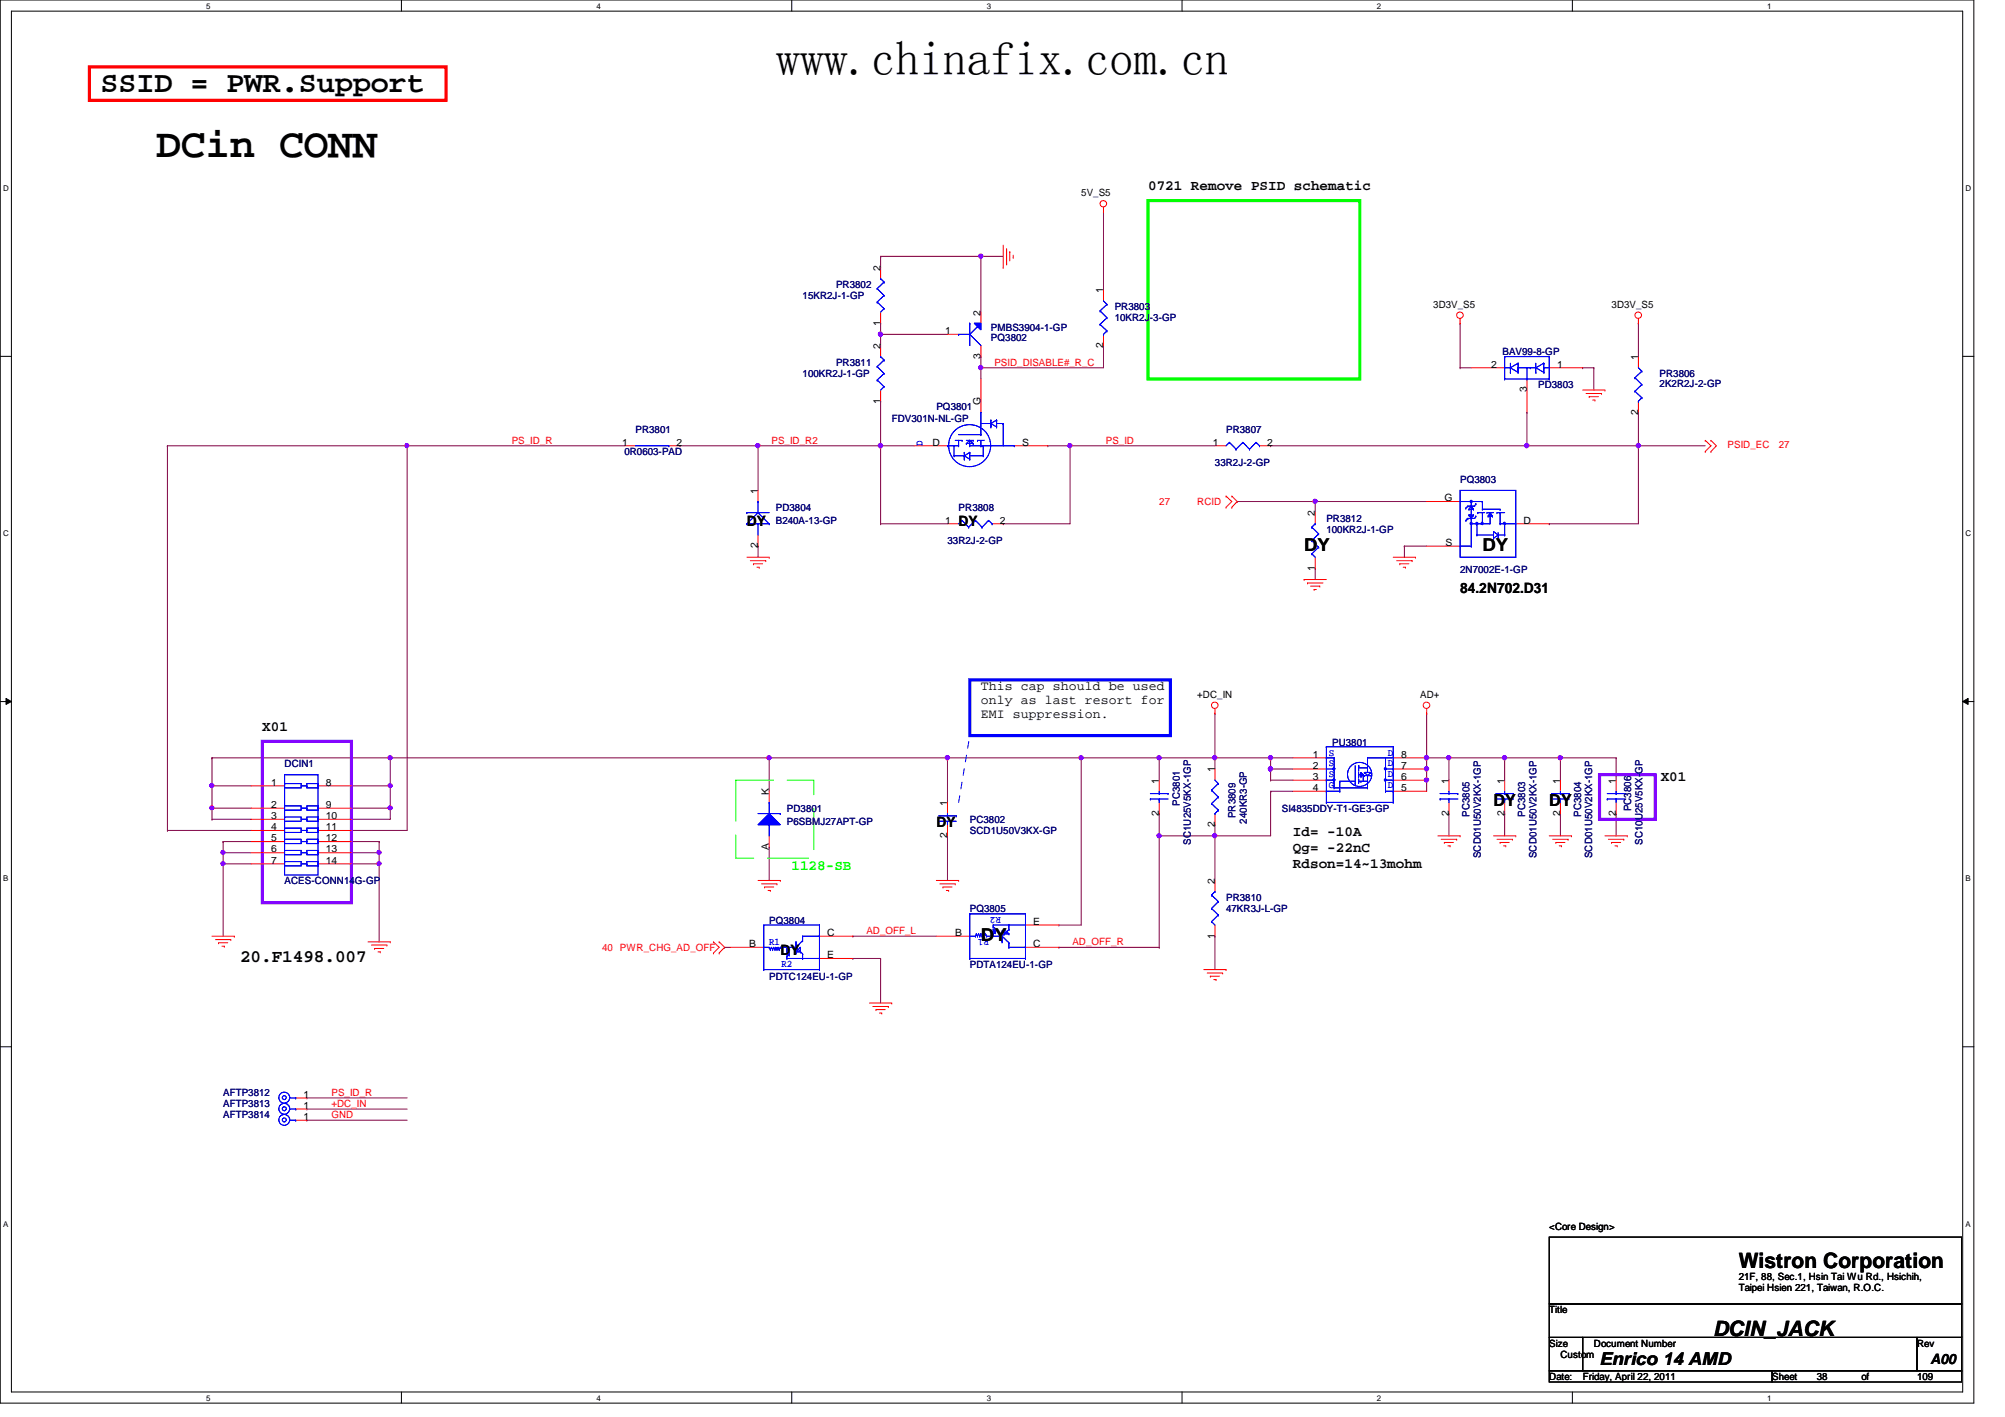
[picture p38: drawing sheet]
<svg xmlns="http://www.w3.org/2000/svg" width="297mm" height="210mm" viewBox="0 0 297 210" stroke-linecap="round" stroke-linejoin="round" font-family="sans-serif">
<defs><g id="words">
<text font-size="7.1" x="115" y="11.1">www.chinafix.com.cn</text>
<text font-size="6.1" x="23.2" y="23.3">DCin CONN</text>
<text font-size="4.4" x="14.9" y="13.6">SSID = PWR.Support</text>
<g font-size="3.1">
<text x="257.6" y="187.8">Wistron Corporation</text>
<text x="253.8" y="197.9">DCIN_JACK</text>
</g>
<g font-size="2.6">
<text x="193.2" y="81.7">DY</text>
<text x="219.6" y="81.7">DY</text>
<text x="35.6" y="142.5">20.F1498.007</text>
<text x="145.3" y="139.4">DY</text>
<text x="237" y="202.2">Enrico 14 AMD</text>
</g>
<g font-size="2.5">
<text x="221.3" y="119.5">DY</text>
<text x="229.5" y="119.5">DY</text>
</g>
<g font-size="2.1">
<text x="170.1" y="28.2">0721 Remove PSID schematic</text>
<text x="110.7" y="77.9">DY</text>
<text x="142" y="77.9">DY</text>
<text x="216.3" y="87.8">84.2N702.D31</text>
<text x="38.9" y="108.2">X01</text>
<text x="246" y="115.7">X01</text>
<text x="138.7" y="122.5">DY</text>
<text x="191.6" y="123.9">Id= -10A</text>
<text x="191.6" y="126.3">Qg= -22nC</text>
<text x="191.6" y="128.7">Rdson=14~13mohm</text>
<text x="115.6" y="141.5">DY</text>
<text x="286" y="202.1">A00</text>
</g>
<g font-size="2.1" fill="#00f">
<text x="217.8" y="73.6" transform="rotate(90 217.8 73.6)">.</text>
<text x="217.8" y="76.9" transform="rotate(90 217.8 76.9)">.</text>
<text x="218.6" y="76.9" transform="rotate(90 218.6 76.9)">.</text>
<text x="219.5" y="76.9" transform="rotate(90 219.5 76.9)">.</text>
<text x="222.8" y="76.9" transform="rotate(90 222.8 76.9)">.</text>
</g>
<text font-size="2.1" fill="#0f0" x="117.3" y="128.9">1128-SB</text>
<g font-size="1.9">
<text x="145.3" y="102.2">This cap should be used</text>
<text x="145.3" y="104.3">only as last resort for</text>
<text x="145.3" y="106.4">EMI suppression.</text>
</g>
<g font-size="1.5">
<text x="160.2" y="29.1">5V_S5</text>
<text x="130.4" y="40.1" transform="rotate(-90 130.4 40.1)">2</text>
<text x="145.3" y="46.7" transform="rotate(-90 145.3 46.7)">2</text>
<text x="163.4" y="43.4" transform="rotate(-90 163.4 43.4)">1</text>
<text x="212.3" y="45.6">3D3V_S5</text>
<text x="238.8" y="45.6">3D3V_S5</text>
<text x="130.4" y="51.7" transform="rotate(-90 130.4 51.7)">2</text>
<text x="130.4" y="48.2" transform="rotate(-90 130.4 48.2)">1</text>
<text x="140" y="49.5">1</text>
<text x="145.3" y="53.2" transform="rotate(-90 145.3 53.2)">3</text>
<text x="163.4" y="51.5" transform="rotate(-90 163.4 51.5)">2</text>
<text x="242.7" y="53.3" transform="rotate(-90 242.7 53.3)">1</text>
<text x="130.4" y="59.8" transform="rotate(-90 130.4 59.8)">1</text>
<text x="145.3" y="59.9" transform="rotate(-90 145.3 59.9)">G</text>
<text x="220.9" y="54.4">2</text>
<text x="226.2" y="58.1" transform="rotate(-90 226.2 58.1)">3</text>
<text x="230.7" y="54.4">1</text>
<text x="92.2" y="66">1</text>
<text x="100.2" y="66">2</text>
<text x="138.1" y="66">D</text>
<text x="151.4" y="66">S</text>
<text x="179.7" y="66">1</text>
<text x="187.7" y="66">2</text>
<text x="242.7" y="61.4" transform="rotate(-90 242.7 61.4)">2</text>
<text x="112.3" y="73.2" transform="rotate(-90 112.3 73.2)">1</text>
<text x="140" y="77.6">1</text>
<text x="148.1" y="77.6">2</text>
<text x="194.8" y="76.5" transform="rotate(-90 194.8 76.5)">2</text>
<text x="214" y="74.3">G</text>
<text x="225.7" y="77.6">D</text>
<text x="112.3" y="81.2" transform="rotate(-90 112.3 81.2)">2</text>
<text x="214.2" y="80.9">S</text>
<text x="194.8" y="84.5" transform="rotate(-90 194.8 84.5)">1</text>
<text x="177.4" y="103.4">+DC_IN</text>
<text x="210.4" y="103.4">AD+</text>
<text x="194.5" y="112.2">1</text>
<text x="194.5" y="113.9">2</text>
<text x="207.6" y="113.9">7</text>
<text x="207.6" y="112.2">8</text>
<text x="40.2" y="116.4">1</text>
<text x="40.2" y="119.7">2</text>
<text x="48.3" y="116.4">8</text>
<text x="48.3" y="119.7">9</text>
<text x="113.9" y="117.7" transform="rotate(-90 113.9 117.7)">K</text>
<text x="140.3" y="119.4" transform="rotate(-90 140.3 119.4)">1</text>
<text x="171.7" y="116.1" transform="rotate(-90 171.7 116.1)">1</text>
<text x="180" y="114.4" transform="rotate(-90 180 114.4)">1</text>
<text x="194.5" y="115.5">3</text>
<text x="194.5" y="117.2">4</text>
<text x="207.6" y="117.2">5</text>
<text x="207.6" y="115.5">6</text>
<text x="214.6" y="116.1" transform="rotate(-90 214.6 116.1)">1</text>
<text x="222.9" y="116.1" transform="rotate(-90 222.9 116.1)">1</text>
<text x="231.1" y="116.1" transform="rotate(-90 231.1 116.1)">1</text>
<text x="239.4" y="116.1" transform="rotate(-90 239.4 116.1)">1</text>
<text x="40.2" y="121.3">3</text>
<text x="40.2" y="123">4</text>
<text x="40.2" y="124.6">5</text>
<text x="48.3" y="121.3">10</text>
<text x="48.3" y="123">11</text>
<text x="48.3" y="124.6">12</text>
<text x="113.9" y="126" transform="rotate(-90 113.9 126)">A</text>
<text x="140.3" y="124.2" transform="rotate(-90 140.3 124.2)">2</text>
<text x="171.7" y="120.9" transform="rotate(-90 171.7 120.9)">2</text>
<text x="180" y="122.5" transform="rotate(-90 180 122.5)">2</text>
<text x="214.6" y="120.9" transform="rotate(-90 214.6 120.9)">2</text>
<text x="222.9" y="120.9" transform="rotate(-90 222.9 120.9)">2</text>
<text x="231.1" y="120.9" transform="rotate(-90 231.1 120.9)">2</text>
<text x="239.4" y="120.9" transform="rotate(-90 239.4 120.9)">2</text>
<text x="40.2" y="126.3">6</text>
<text x="40.2" y="127.9">7</text>
<text x="48.3" y="126.3">13</text>
<text x="48.3" y="127.9">14</text>
<text x="180" y="130.9" transform="rotate(-90 180 130.9)">2</text>
<text x="153.1" y="137">E</text>
<text x="111" y="140.3">B</text>
<text x="122.6" y="141.9">E</text>
<text x="122.6" y="138.6">C</text>
<text x="141.5" y="138.6">B</text>
<text x="153.1" y="140.3">C</text>
<text x="180" y="139" transform="rotate(-90 180 139)">1</text>
<text x="45" y="162.6">1</text>
<text x="45" y="165.9">1</text>
<text x="45" y="164.3">1</text>
<text x="229.5" y="182.2">&lt;Core Design&gt;</text>
<text x="257.6" y="189.6">21F, 88, Sec.1, Hsin Tai Wu Rd., Hsichih,</text>
<text x="257.6" y="191.3">Taipei Hsien 221, Taiwan, R.O.C.</text>
<text x="229.5" y="194.5">Title</text>
<text x="229.5" y="199.5">Size</text>
<text x="231.2" y="201.1">Custom</text>
<text x="236.1" y="199.5">Document Number</text>
<text x="284" y="199.5">Rev</text>
<text x="229.5" y="204.4">Date:</text>
<text x="234.5" y="204.4">Friday, April 22, 2011</text>
<text x="262.5" y="204.4">Sheet</text>
<text x="269.2" y="204.4">38</text>
<text x="275.8" y="204.4">of</text>
<text x="284" y="204.4">109</text>
</g>
<g font-size="1.5" fill="#000080">
<text x="118.9" y="44.3">15KR2J-1-GP</text>
<text x="123.9" y="42.6">PR3802</text>
<text x="165.1" y="45.9">PR3803</text>
<text x="165.1" y="47.6">10KR2J-3-GP</text>
<text x="146.8" y="50.5">PQ3802</text>
<text x="146.8" y="49.1">PMBS3904-1-GP</text>
<text x="222.6" y="52.5">BAV99-8-GP</text>
<text x="118.9" y="55.8">100KR2J-1-GP</text>
<text x="123.9" y="54.2">PR3811</text>
<text x="227.9" y="57.5">PD3803</text>
<text x="245.9" y="55.8">PR3806</text>
<text x="245.9" y="57.3">2K2R2J-2-GP</text>
<text x="94.1" y="64.1">PR3801</text>
<text x="132.1" y="62.4">FDV301N-NL-GP</text>
<text x="138.7" y="60.8">PQ3801</text>
<text x="181.6" y="64.1">PR3807</text>
<text x="92.5" y="67.4">0R0603-PAD</text>
<text x="180" y="69">33R2J-2-GP</text>
<text x="216.3" y="71.5">PQ3803</text>
<text x="114.9" y="75.6">PD3804</text>
<text x="114.9" y="77.6">B240A-13-GP</text>
<text x="142" y="75.6">PR3808</text>
<text x="196.5" y="77.3">PR3812</text>
<text x="140.4" y="80.6">33R2J-2-GP</text>
<text x="196.5" y="79">100KR2J-1-GP</text>
<text x="216.3" y="84.9">2N7002E-1-GP</text>
<text x="42.2" y="113.6">DCIN1</text>
<text x="197.4" y="110.5">PU3801</text>
<text x="174.8" y="119.4" transform="rotate(-90 174.8 119.4)">PC3801</text>
<text x="116.6" y="120.2">PD3801</text>
<text x="116.6" y="122.2">P6SBMJ27APT-GP</text>
<text x="143.7" y="121.9">PC3802</text>
<text x="143.7" y="123.5">SCD1U50V3KX-GP</text>
<text x="176.4" y="125.1" transform="rotate(-90 176.4 125.1)">SC1U25V5KX-1GP</text>
<text x="183" y="121.2" transform="rotate(-90 183 121.2)">PR3809</text>
<text x="184.7" y="122" transform="rotate(-90 184.7 122)">240KR3-GP</text>
<text x="189.9" y="120.2">SI4835DDY-T1-GE3-GP</text>
<text x="217.7" y="121" transform="rotate(-90 217.7 121)">PC3805</text>
<text x="226" y="121" transform="rotate(-90 226 121)">PC3803</text>
<text x="234.2" y="121" transform="rotate(-90 234.2 121)">PC3804</text>
<text x="241.7" y="120.2" transform="rotate(-90 241.7 120.2)">PC3806</text>
<text x="243.3" y="125.1" transform="rotate(-90 243.3 125.1)">SC10U25V5KX-GP</text>
<text x="42.2" y="131">ACES-CONN14G-GP</text>
<text x="219.4" y="127.1" transform="rotate(-90 219.4 127.1)">SCD01U50V2KX-1GP</text>
<text x="227.6" y="127.1" transform="rotate(-90 227.6 127.1)">SCD01U50V2KX-1GP</text>
<text x="235.9" y="127.1" transform="rotate(-90 235.9 127.1)">SCD01U50V2KX-1GP</text>
<text x="114" y="136.9">PQ3804</text>
<text x="143.7" y="135.1">PQ3805</text>
<text x="181.6" y="133.4">PR3810</text>
<text x="181.6" y="135.1">47KR3J-L-GP</text>
<text x="143.7" y="143.3">PDTA124EU-1-GP</text>
<text x="114" y="145.2">PDTC124EU-1-GP</text>
<text x="33.1" y="162.3">AFTP3812</text>
<text x="33.1" y="165.7">AFTP3814</text>
<text x="33.1" y="164">AFTP3813</text>
</g>
<g font-size="1.5" fill="#f00">
<text x="147.3" y="54.1">PSID_DISABLE#_R_C</text>
<text x="75.8" y="65.7">PS_ID_R</text>
<text x="114.3" y="65.7">PS_ID_R2</text>
<text x="163.8" y="65.7">PS_ID</text>
<text x="255.9" y="66.4">PSID_EC</text>
<text x="263.5" y="66.4">27</text>
<text x="171.7" y="74.8">27</text>
<text x="177.4" y="74.8">RCID</text>
<text x="89.2" y="140.9">40 PWR_CHG_AD_OFF</text>
<text x="128.4" y="138.3">AD_OFF_L</text>
<text x="158.9" y="140">AD_OFF_R</text>
<text x="49.1" y="162.3">PS_ID_R</text>
<text x="49.1" y="164">+DC_IN</text>
<text x="49.1" y="165.6">GND</text>
</g>
<g font-size="1.5" fill="#00f">
<text x="136.7" y="66" transform="rotate(-90 136.7 66)">D</text>
<text x="196.8" y="112">S</text>
<text x="196.8" y="113.5">S</text>
<text x="205.6" y="113.5">D</text>
<text x="205.6" y="112">D</text>
<text x="196.8" y="115.1">S</text>
<text x="196.8" y="116.8">G</text>
<text x="205.6" y="116.8">D</text>
<text x="205.6" y="115.1">D</text>
<text x="148.3" y="135.8" transform="rotate(180 148.3 135.8)">R2</text>
<text x="114" y="139.9">R1</text>
<text x="115.8" y="143.2">R2</text>
<text x="146.5" y="139.1" transform="rotate(180 146.5 139.1)">R1</text>
</g>
<g font-size="1.2">
<text x="30.6" y="1.3">5</text>
<text x="88.3" y="1.3">4</text>
<text x="146.2" y="1.3">3</text>
<text x="204" y="1.3">2</text>
<text x="261.8" y="1.3">1</text>
<text x=".5" y="28.3">D</text>
<text x="291.2" y="28.3">D</text>
<text x=".5" y="79.4">C</text>
<text x="291.2" y="79.4">C</text>
<text x=".5" y="130.6">B</text>
<text x="291.2" y="130.6">B</text>
<text x=".5" y="181.7">A</text>
<text x="291.2" y="181.7">A</text>
<text x="30.6" y="207.5">5</text>
<text x="88.3" y="207.5">4</text>
<text x="146.2" y="207.5">3</text>
<text x="204" y="207.5">2</text>
<text x="261.8" y="207.5">1</text>
</g>
</g></defs>
<path d="M0 0h292.4v207.8h-292.4zM1.7 1.7h289.1v204.5h-289.1z" fill="none" stroke="#000" stroke-width=".15"/>
<g fill="#fff">
<path d="M30.6 .2h.6v1.3h-.6z"/>
<path d="M30.6 206.4h.6v1.3h-.6z"/>
</g>
<path d="M59.5 0v1.7M59.5 206.2v1.6" fill="none" stroke="#000" stroke-width=".15"/>
<g fill="#fff">
<path d="M88.3 .2h.6v1.3h-.6z"/>
<path d="M88.3 206.4h.6v1.3h-.6z"/>
</g>
<path d="M117.3 0v1.7M117.3 206.2v1.6" fill="none" stroke="#000" stroke-width=".15"/>
<g fill="#fff">
<path d="M146.2 .2h.6v1.3h-.6z"/>
<path d="M146.2 206.4h.6v1.3h-.6z"/>
</g>
<path d="M175.1 0v1.7M175.1 206.2v1.6" fill="none" stroke="#000" stroke-width=".15"/>
<g fill="#fff">
<path d="M204 .2h.6v1.3h-.6z"/>
<path d="M204 206.4h.6v1.3h-.6z"/>
</g>
<path d="M232.9 0v1.7M232.9 206.2v1.6" fill="none" stroke="#000" stroke-width=".15"/>
<g fill="#fff">
<path d="M261.8 .2h.6v1.3h-.6z"/>
<path d="M261.8 206.4h.6v1.3h-.6z"/>
<path d="M.5 27.2h.8v1.3h-.8z"/>
<path d="M291.2 27.2h.8v1.3h-.8z"/>
<path d="M.5 78.4h.8v1.3h-.8z"/>
<path d="M291.2 78.4h.8v1.3h-.8z"/>
</g>
<path d="M0 52.8h1.7M290.8 52.8h1.6" fill="none" stroke="#000" stroke-width=".15"/>
<g fill="#fff">
<path d="M.5 129.5h.7v1.3h-.7z"/>
<path d="M291.2 129.5h.7v1.3h-.7z"/>
</g>
<path d="M0 103.9h1.7M.9 103.5l.8 .4-.8 .4zM290.8 103.9l.8-.4v.8zM290.8 103.9h1.6" fill="none" stroke="#000" stroke-width=".15"/>
<path d="M.9 103.5l.8 .4-.8 .4zM290.8 103.9l.8-.4v.8z" fill="#000"/>
<g fill="#fff">
<path d="M.5 180.6h.7v1.3h-.7z"/>
<path d="M291.2 180.6h.7v1.3h-.7z"/>
</g>
<path d="M0 155.1h1.7M290.8 155.1h1.6" fill="none" stroke="#000" stroke-width=".15"/>
<path d="M60.3 66h.1M60.3 66h32.2M194.8 74.3h.1M194.8 74.3h16.6M208.1 80.9h.1M208.1 80.9v1.6M239.4 112.3h.1M239.4 112.3v3.3M239.4 120.5h.1M239.4 120.5v3.3" fill="none" stroke="#800040" stroke-width=".15"/>
<circle cx="194.8" cy="74.3" r=".32" fill="#f0f"/>
<circle cx="194.8" cy="74.3" r=".32" fill="none" stroke="#f0f" stroke-width=".15"/>
<g fill="none" stroke="#800040" stroke-width=".15">
<path d="M163.5 31.4h.1M163.5 31.4v11.5M145.3 52.8h.1M145.3 54.5h.1M145.3 54.5h18.2M145.3 52.8v1.7M216.3 47.9h.1M216.3 54.5h.1M216.3 54.5h1.7M216.3 47.9v6.6M234.5 54.5h.1M234.5 54.5h1.6"/>
<path d="M236.1 54.5h.1M236.1 54.5v3.3M183.3 74.3h.1M183.3 74.3h11.5M194.8 74.3h.1M194.8 74.3v1.6M229.5 77.6h.1M242.7 66h.1M242.7 66v11.6h-13.2M194.8 84.2h.1M194.8 84.2v1.6"/>
</g>
<circle cx="145.3" cy="54.5" r=".32" fill="#f0f"/>
<circle cx="145.3" cy="54.5" r=".32" fill="none" stroke="#f0f" stroke-width=".15"/>
<path d="M130.5 49.5h.1M130.5 49.5v1.7M145.3 54.5h.1M145.3 54.5v1.6M242.7 47.9h.1M242.7 47.9v4.9M130.5 77.6h.1M130.5 66h.1M130.5 66v11.6M130.5 77.6h9.9M242.7 61.1h.1M242.7 61.1v4.9" fill="none" stroke="#800040" stroke-width=".15"/>
<circle cx="130.4" cy="66" r=".32" fill="#f0f"/>
<circle cx="130.4" cy="66" r=".32" fill="none" stroke="#f0f" stroke-width=".15"/>
<g fill="none" stroke="#800040" stroke-width=".15">
<path d="M130.5 38h.1M130.5 38h14.8M145.3 38h.1M145.3 38v8.2M130.5 59.4h.1M130.5 59.4v6.6M130.5 66h.1M130.5 66h4.9M148.6 77.6h.1M148.6 77.6h9.9M155.2 66h.1M155.2 66h24.8"/>
<path d="M158.5 66h.1M188.2 66h.1M188.2 66h38"/>
</g>
<circle cx="145.3" cy="37.9" r=".32" fill="#f0f"/>
<circle cx="145.3" cy="37.9" r=".32" fill="none" stroke="#f0f" stroke-width=".15"/>
<path d="M130.5 38h.1M130.5 38v1.6M226.2 61.1h.1M226.2 61.1v4.9M242.7 66h.1M242.7 66h9.9" fill="none" stroke="#800040" stroke-width=".15"/>
<circle cx="242.7" cy="66" r=".32" fill="#f0f"/>
<circle cx="242.7" cy="66" r=".32" fill="none" stroke="#f0f" stroke-width=".15"/>
<path d="M226.2 66h.1M226.2 66h16.5" fill="none" stroke="#800040" stroke-width=".15"/>
<circle cx="226.2" cy="66" r=".32" fill="#f0f"/>
<circle cx="226.2" cy="66" r=".32" fill="none" stroke="#f0f" stroke-width=".15"/>
<path d="M158.5 66h.1M158.5 66v11.6" fill="none" stroke="#800040" stroke-width=".15"/>
<circle cx="158.5" cy="66" r=".32" fill="#f0f"/>
<circle cx="158.5" cy="66" r=".32" fill="none" stroke="#f0f" stroke-width=".15"/>
<path d="M130.5 49.5h.1M130.5 49.5h9.9M163.5 51.2h.1M163.5 51.2v3.3" fill="none" stroke="#800040" stroke-width=".15"/>
<circle cx="130.4" cy="49.5" r=".32" fill="#f0f"/>
<circle cx="130.4" cy="49.5" r=".32" fill="none" stroke="#f0f" stroke-width=".15"/>
<path d="M130.5 47.9h.1M130.5 47.9v1.6M112.3 66h.1M112.3 66h18.2" fill="none" stroke="#800040" stroke-width=".15"/>
<circle cx="130.4" cy="66" r=".32" fill="#f0f"/>
<circle cx="130.4" cy="66" r=".32" fill="none" stroke="#f0f" stroke-width=".15"/>
<circle cx="112.3" cy="66" r=".32" fill="#f0f"/>
<circle cx="112.3" cy="66" r=".32" fill="none" stroke="#f0f" stroke-width=".15"/>
<path d="M208.1 80.9h.1M208.1 80.9h3.3M114 112.3h.1M114 112.3h26.4" fill="none" stroke="#800040" stroke-width=".15"/>
<circle cx="113.9" cy="112.2" r=".32" fill="#f0f"/>
<circle cx="113.9" cy="112.2" r=".32" fill="none" stroke="#f0f" stroke-width=".15"/>
<path d="M222.9 112.3h.1M222.9 112.3h8.3M171.7 123.8h.1M171.7 123.8h8.3M180 123.8h.1M180 122.2h.1M180 122.2v8.2" fill="none" stroke="#800040" stroke-width=".15"/>
<circle cx="222.9" cy="112.2" r=".32" fill="#f0f"/>
<circle cx="222.9" cy="112.2" r=".32" fill="none" stroke="#f0f" stroke-width=".15"/>
<path d="M211.4 115.6h.1M211.4 115.6v1.6M222.9 112.3h.1M222.9 112.3v3.3M231.2 112.3h.1M231.2 112.3v3.3M222.9 120.5h.1M222.9 120.5v3.3M231.2 120.5h.1M231.2 120.5v3.3" fill="none" stroke="#800040" stroke-width=".15"/>
<circle cx="211.3" cy="115.5" r=".32" fill="#f0f"/>
<circle cx="211.3" cy="115.5" r=".32" fill="none" stroke="#f0f" stroke-width=".15"/>
<path d="M211.4 113.9h.1M211.4 113.9v1.7" fill="none" stroke="#800040" stroke-width=".15"/>
<circle cx="211.3" cy="113.9" r=".32" fill="#f0f"/>
<circle cx="211.3" cy="113.9" r=".32" fill="none" stroke="#f0f" stroke-width=".15"/>
<path d="M188.2 115.6h.1M188.2 115.6h3.3M171.7 120.5h.1M171.7 120.5v3.3M180 123.8h.1M180 123.8h8.2" fill="none" stroke="#800040" stroke-width=".15"/>
<circle cx="180" cy="123.8" r=".32" fill="#f0f"/>
<circle cx="180" cy="123.8" r=".32" fill="none" stroke="#f0f" stroke-width=".15"/>
<path d="M140.4 112.3h.1M140.4 112.3v6.6M160.2 112.3h.1M160.2 112.3h11.5" fill="none" stroke="#800040" stroke-width=".15"/>
<circle cx="160.2" cy="112.2" r=".32" fill="#f0f"/>
<circle cx="160.2" cy="112.2" r=".32" fill="none" stroke="#f0f" stroke-width=".15"/>
<path d="M211.4 112.3h.1M211.4 112.3h3.3" fill="none" stroke="#800040" stroke-width=".15"/>
<circle cx="211.3" cy="112.2" r=".32" fill="#f0f"/>
<circle cx="211.3" cy="112.2" r=".32" fill="none" stroke="#f0f" stroke-width=".15"/>
<path d="M180 105.7h.1M180 105.7v6.6M188.2 113.9h.1M188.2 113.9h3.3M188.2 113.9v1.7" fill="none" stroke="#800040" stroke-width=".15"/>
<circle cx="188.2" cy="113.9" r=".32" fill="#f0f"/>
<circle cx="188.2" cy="113.9" r=".32" fill="none" stroke="#f0f" stroke-width=".15"/>
<g fill="none" stroke="#800040" stroke-width=".15">
<path d="M171.7 112.3h.1M171.7 112.3v3.3M180 112.3h.1M180 112.3h8.2M188.2 117.2h.1M188.2 117.2h3.3M188.2 117.2v6.6M211.4 105.7h.1M211.4 105.7v6.6M214.7 112.3h.1M214.7 112.3h8.2M214.7 112.3v3.3"/>
<path d="M140.4 123.8h.1M140.4 123.8v6.6M214.7 120.5h.1M214.7 120.5v3.3"/>
</g>
<circle cx="214.6" cy="112.2" r=".32" fill="#f0f"/>
<circle cx="214.6" cy="112.2" r=".32" fill="none" stroke="#f0f" stroke-width=".15"/>
<path d="M171.7 112.3h.1M171.7 112.3h8.3" fill="none" stroke="#800040" stroke-width=".15"/>
<circle cx="180" cy="112.2" r=".32" fill="#f0f"/>
<circle cx="180" cy="112.2" r=".32" fill="none" stroke="#f0f" stroke-width=".15"/>
<circle cx="171.7" cy="112.2" r=".32" fill="#f0f"/>
<circle cx="171.7" cy="112.2" r=".32" fill="none" stroke="#f0f" stroke-width=".15"/>
<path d="M180 112.3h.1M180 112.3v1.6M211.4 112.3h.1M211.4 112.3v1.6" fill="none" stroke="#800040" stroke-width=".15"/>
<circle cx="211.3" cy="112.2" r=".32" fill="#f0f"/>
<circle cx="211.3" cy="112.2" r=".32" fill="none" stroke="#f0f" stroke-width=".15"/>
<path d="M231.2 112.3h.1M231.2 112.3h8.2" fill="none" stroke="#800040" stroke-width=".15"/>
<circle cx="231.1" cy="112.2" r=".32" fill="#f0f"/>
<circle cx="231.1" cy="112.2" r=".32" fill="none" stroke="#f0f" stroke-width=".15"/>
<path d="M188.2 112.3h.1M188.2 112.3v1.6" fill="none" stroke="#800040" stroke-width=".15"/>
<circle cx="188.2" cy="113.9" r=".32" fill="#f0f"/>
<circle cx="188.2" cy="113.9" r=".32" fill="none" stroke="#f0f" stroke-width=".15"/>
<circle cx="188.2" cy="112.2" r=".32" fill="#f0f"/>
<circle cx="188.2" cy="112.2" r=".32" fill="none" stroke="#f0f" stroke-width=".15"/>
<g fill="none" stroke="#800040" stroke-width=".15">
<path d="M145.3 38h.1M145.3 38h3.3M100.7 66h.1M100.7 66h11.6M112.3 66h.1M112.3 66v6.6M112.3 80.9h.1M112.3 80.9v1.6M114 112.3h.1M114 112.3v4.9M160.2 112.3h.1M160.2 112.3v24.7h-3.3"/>
<path d="M188.2 112.3h.1M188.2 112.3h3.3M114 125.5h.1M114 125.5v4.9M126.4 138.7h.1M126.4 138.7h12.3M156.9 137h.1M171.7 123.8v16.5M180 138.7h.1M180 138.7v4.9M107.3 140.3h.1M107.3 140.3h.9"/>
<path d="M126.4 142h.1M126.4 142h4.1M130.5 142h.1M130.5 142v6.6M156.9 140.3h.1M156.9 140.3h14.8M171.7 140.3h.1"/>
</g>
<circle cx="171.7" cy="123.8" r=".32" fill="#f0f"/>
<circle cx="171.7" cy="123.8" r=".32" fill="none" stroke="#f0f" stroke-width=".15"/>
<path d="M140.4 112.3h.1M140.4 112.3h19.8" fill="none" stroke="#800040" stroke-width=".15"/>
<circle cx="140.3" cy="112.2" r=".32" fill="#f0f"/>
<circle cx="140.3" cy="112.2" r=".32" fill="none" stroke="#f0f" stroke-width=".15"/>
<path d="M52.1 119.7h.1M52.1 119.7h5.7M45.5 162.6h.1M45.5 164.3h.1M45.5 165.9h.1M45.5 162.6h14.8M45.5 164.3h14.8M45.5 165.9h14.8" fill="none" stroke="#800040" stroke-width=".15"/>
<circle cx="57.8" cy="119.7" r=".31" fill="#f0f"/>
<circle cx="57.8" cy="119.7" r=".31" fill="none" stroke="#f0f" stroke-width=".15"/>
<path d="M52.1 116.4h.1M52.1 116.4h5.7" fill="none" stroke="#800040" stroke-width=".15"/>
<circle cx="57.8" cy="116.4" r=".31" fill="#f0f"/>
<circle cx="57.8" cy="116.4" r=".31" fill="none" stroke="#f0f" stroke-width=".15"/>
<path d="M24.8 66h.1M24.8 66v57M57.8 112.3h.1M57.8 112.3h56.2" fill="none" stroke="#800040" stroke-width=".15"/>
<circle cx="57.8" cy="112.2" r=".32" fill="#f0f"/>
<circle cx="57.8" cy="112.2" r=".32" fill="none" stroke="#f0f" stroke-width=".15"/>
<path d="M60.3 66h.1M60.3 66v57M33.1 128h.1M33.1 126.3h.1M33.1 124.7h.1M33.1 128h4.1M33.1 126.3h4.1M33.1 124.7h4.1" fill="none" stroke="#800040" stroke-width=".15"/>
<circle cx="60.3" cy="66" r=".31" fill="#f0f"/>
<circle cx="60.3" cy="66" r=".31" fill="none" stroke="#f0f" stroke-width=".15"/>
<path d="M24.8 66h.1M24.8 66h35.5M33.1 128h.1M33.1 128v10.7M52.1 126.3h.1M52.1 126.3h4.1" fill="none" stroke="#800040" stroke-width=".15"/>
<circle cx="33" cy="127.9" r=".31" fill="#f0f"/>
<circle cx="33" cy="127.9" r=".31" fill="none" stroke="#f0f" stroke-width=".15"/>
<path d="M56.2 128h.1M56.2 128v11.5" fill="none" stroke="#800040" stroke-width=".15"/>
<circle cx="56.2" cy="127.9" r=".31" fill="#f0f"/>
<circle cx="56.2" cy="127.9" r=".31" fill="none" stroke="#f0f" stroke-width=".15"/>
<path d="M31.4 116.4h.1M31.4 119.7h.1M31.4 112.3h.1M31.4 116.4h5.8M31.4 119.7h5.8M31.4 112.3v4.1M31.4 119.7v1.7M31.4 121.4h.1M31.4 121.4h5.8M52.1 121.4h.1M52.1 121.4h5.7" fill="none" stroke="#800040" stroke-width=".15"/>
<circle cx="31.4" cy="119.7" r=".31" fill="#f0f"/>
<circle cx="31.4" cy="119.7" r=".31" fill="none" stroke="#f0f" stroke-width=".15"/>
<path d="M31.4 116.4h.1M31.4 116.4v3.3" fill="none" stroke="#800040" stroke-width=".15"/>
<circle cx="31.4" cy="116.4" r=".31" fill="#f0f"/>
<circle cx="31.4" cy="116.4" r=".31" fill="none" stroke="#f0f" stroke-width=".15"/>
<path d="M31.4 112.3h.1M31.4 112.3h26.4M57.8 119.7h.1M57.8 112.3h.1M57.8 116.4h.1M57.8 112.3v9.1M33.1 124.7h.1M33.1 126.3h.1M33.1 124.7v3.3" fill="none" stroke="#800040" stroke-width=".15"/>
<circle cx="33" cy="126.3" r=".31" fill="#f0f"/>
<circle cx="33" cy="126.3" r=".31" fill="none" stroke="#f0f" stroke-width=".15"/>
<path d="M52.1 124.7h.1M52.1 128h.1M52.1 124.7h4.1M56.2 124.7h.1M56.2 126.3h.1M56.2 124.7v3.3h-4.1" fill="none" stroke="#800040" stroke-width=".15"/>
<circle cx="56.2" cy="126.3" r=".31" fill="#f0f"/>
<circle cx="56.2" cy="126.3" r=".31" fill="none" stroke="#f0f" stroke-width=".15"/>
<path d="M24.8 123h.1M24.8 123h12.4M52.1 123h.1M52.1 123h8.2" fill="none" stroke="#800040" stroke-width=".15"/>
<g fill="none" stroke="#f00" stroke-width=".15">
<path d="M148.6 39.6h.1M148.6 36.3v3.3M149.1 39.1h.1M149.1 36.8v2.3M149.6 37.3h.1M149.6 37.3v1.3M150.1 38.1h.1M150.1 37.8v.3M163.5 31.4h.1M163.5 30.7v.7M140.4 49.5h1.6M145.3 46.2v1.7"/>
<path d="M145.3 51.2v1.6M216.3 47.9h.1M216.3 47.2v.7M234.5 57.8h3.3M235 58.3h2.3M235.4 58.8h.1M235.4 58.8h1.4M236 59.3h.3M236.3 59.3h.1M237.3 58.3h.1M237.8 57.8h.1M242.7 47.9h.1"/>
<path d="M242.7 47.2v.7M181.6 75.1h.1M181.6 73.5h.1M181.6 73.5l.9 .8-.9 .8M182.5 73.5h.1M182.5 75.1h.1M182.5 73.5l.8 .8-.8 .8M252.6 66.9h.1M252.6 65.2h.1M252.6 65.2l.9 .8-.9 .9M253.5 66.9h.1M253.5 65.2h.1"/>
<path d="M253.5 65.2l.8 .8-.8 .9M110.7 82.5h3.3M111.2 83.1h2.2M111.6 83.5h.1M111.6 83.5h1.4M112.1 84h.4M112.5 84h.1M113.4 83.1h.1M114 82.5h.1M193.2 85.8h.1M193.2 85.8h3.3M193.7 86.4h.1"/>
<path d="M193.7 86.4h2.3M194.2 86.8h1.3M194.7 87.3h.1M194.7 87.3h.3M195.5 86.8h.1M206.4 82.5h3.3M206.9 83.1h2.3M207.4 83.5h.1M207.4 83.5h1.3M207.9 84h.3M208.2 84h.1M209.2 83.1h.1"/>
<path d="M209.7 82.5h.1M140.4 118.9v1.6M171.7 115.6v1.6M171.7 118.9v1.6M180 105.7h.1M180 105v.7M211.4 105.7h.1M211.4 105v.7M222.9 115.6v1.6M222.9 118.9v1.6M31.4 138.7h3.3M31.9 139.2h2.3"/>
<path d="M32.4 139.7h.1M32.4 139.7h1.3M34.2 139.2h.1M34.7 138.7h.1M54.5 139.5h3.3M55 140h2.3M57.3 140h.1M57.8 139.5h.1M105.7 139.5h.1M105.7 139.5l.8 .8-.8 .9M106.5 139.5h.1M106.5 139.5l.8 .8-.8 .9"/>
<path d="M112.3 130.4h3.3M112.8 130.9h2.3M113.3 131.4h.1M113.3 131.4h1.3M113.8 131.9h.3M114.1 131.9h.1M115.1 130.9h.1M115.6 130.4h.1M138.7 130.4h3.3M139.2 130.9h2.3M139.7 131.4h.1M139.7 131.4h1.3"/>
<path d="M140.2 131.9h.3M140.4 122.2v1.6M140.5 131.9h.1M141.5 130.9h.1M142 130.4h.1M213 123.8h3.3M213.5 124.3h2.3M214 124.8h.1M214 124.8h1.3M214.5 125.3h.3M214.8 125.3h.1M215.8 124.3h.1"/>
<path d="M216.3 123.8h.1M221.3 123.8h3.3M221.8 124.3h2.3M222.2 124.8h.1M222.2 124.8h1.4M222.7 125.3h.4M223.1 125.3h.1M224.1 124.3h.1M224.6 123.8h.1M229.5 123.8h3.3M230 124.3h2.3M230.5 124.8h.1"/>
<path d="M230.5 124.8h1.3M231 125.3h.3M231.3 125.3h.1M232.3 124.3h.1M232.8 123.8h.1M237.8 123.8h3.3M238.3 124.3h2.3M238.7 124.8h.1M238.7 124.8h1.4M239.3 125.3h.3M239.6 125.3h.1M240.6 124.3h.1"/>
<path d="M241.1 123.8h.1M32.9 140.2h.3M33.2 140.2h.1M55.5 140.5h.1M55.5 140.5h1.3M56 141h.3M56.3 141h.1M105.7 141.2h.1M106.5 141.2h.1M128.8 148.6h3.3M129.3 149.1h2.3M129.8 149.6h.1"/>
<path d="M129.8 149.6h1.3M130.3 150.1h.3M130.6 150.1h.1M131.6 149.1h.1M132.1 148.6h.1M178.3 143.6h3.3M178.8 144.1h2.3M179.3 144.6h.1M179.3 144.6h1.4M179.8 145.1h.4M180.2 145.1h.1M181.1 144.1h.1"/>
<path d="M181.6 143.6h.1"/>
<circle cx="163.5" cy="30.2" r=".48"/>
<circle cx="216.3" cy="46.7" r=".48"/>
<circle cx="242.7" cy="46.7" r=".48"/>
<circle cx="180" cy="104.5" r=".48"/>
<circle cx="211.3" cy="104.5" r=".48"/>
</g>
<path d="M229.5 183.3h61.1v9.9h-61.1zM229.5 193.2h61.1v4.9h-61.1zM229.5 198.1h5v5h-5zM234.5 198.1h49.5v5h-49.5zM284 198.1h6.6v5h-6.6zM229.5 203.1h33v1.6h-33zM262.5 203.1h28.1v1.6h-28.1z" fill="none" stroke="#000" stroke-width=".15"/>
<path d="M143.7 100.7h29.7v8.3h-29.7z" fill="none" stroke="#00f" stroke-width=".47"/>
<path d="M142 118.9l1.7-9.9M143.7 109h.1" fill="none" stroke="#00f" stroke-width=".15" stroke-dasharray="1 1 1 1 1 1 1 1"/>
<path d="M13.2 9.9h52.9v5h-52.9z" fill="none" stroke="#f00" stroke-width=".47"/>
<path d="M170.1 29.7h31.4v26.4h-31.4z" fill="none" stroke="#0f0" stroke-width=".47"/>
<path d="M38.9 109.8h13.2v23.9h-13.2zM237 114.8h8.2v6.6h-8.2z" fill="none" stroke="#8000ff" stroke-width=".47"/>
<path d="M109 115.6h11.6v11.5h-11.6z" fill="none" stroke="#0f0" stroke-width=".15" stroke-dasharray="6.1 2"/>
<g fill="none" stroke="#00f" stroke-width=".15">
<path d="M170.4 118.4h.1M170.4 117.6h2.6M170.4 118.4h2.6M171.7 117.6h.1M171.7 118.4h.1M171.7 117.2v.4M171.7 118.4v.5M173 117.6h.1M221.6 118.4h.1M221.6 117.6h2.6M221.6 118.4h2.6M222.9 117.6h.1"/>
<path d="M222.9 118.4h.1M222.9 117.2v.4M222.9 118.4v.5M224.2 117.6h.1M139.1 121.7h.1M139.1 120.9h2.6M139.1 121.7h2.6M140.4 120.9h.1M140.4 121.7h.1M140.4 120.5v.4M140.4 121.7v.5M141.7 120.9h.1"/>
</g>
<path d="M144.3 47.9h1v1z" fill-rule="evenodd" fill="#00f"/>
<path d="M142 49.5h.1M142 49.5h1.7M143.7 49.5h.1M143.7 47.9h.1M143.7 49.5l1.6 1.7M143.7 47.9v3.3M144.3 47.9h1v1zM144.8 48.4h.1M144.8 48.4l-1.1 1.1" fill="none" stroke="#00f" stroke-width=".15"/>
<path d="M144.3 47.9h1v1z" fill-rule="evenodd" fill="#00f"/>
<g fill="none" stroke="#00f" stroke-width=".15">
<path d="M130 56.3h.1M130 54.3h.1M130 56.3l1 1M130 54.3l1 1M130.5 52.8h.1M130.5 52.8l.5 .5M131 57.3h.1M131 55.3h.1M131 53.3h.1M131 57.3l-.5 .5M131 55.3l-1 1M131 53.3l-1 1"/>
<path d="M142 49.5h.1M142 49.5h1.7M143.7 49.5h.1M143.7 47.9h.1M143.7 49.5l1.6 1.7M143.7 47.9v3.3M144.3 47.9h1v1zM144.8 48.4h.1M144.8 48.4l-1.1 1.1M242.2 56h.1M242.2 58h.1M242.2 56l1 1"/>
<path d="M242.2 58l1 .9M242.7 59.4h.1M242.7 54.5l.5 .5M243.2 55h.1M243.2 57h.1M243.2 58.9h.1M243.2 55l-1 1M243.2 57l-1 1M243.2 58.9l-.5 .5M179.5 117h.1M179.5 119h.1M179.5 117l1 1.1"/>
<path d="M179.5 119l1 1M180 115.6l.5 .5M180.5 116.1h.1M180.5 118.1h.1M180.5 116.1l-1 .9M180.5 118.1l-1 .9M196.5 112.3h.1M196.5 117.2h.1M196.5 115.6h.1M196.5 118.9h.1M196.5 110.6h.1M196.5 112.3h1.1"/>
<path d="M196.5 117.2h2M196.5 115.6h1.1M196.5 113.9h1.1M196.5 110.6h9.9M196.5 118.9h9.9M196.5 110.6v8.3M197.5 113.8h.2v.2h-.2zM197.5 115.4h.2v.2h-.2zM197.6 116.7h.1M197.6 112.3h.1M197.6 113.9h.1M197.6 116.7h5"/>
<path d="M197.6 112.3v4.4M198.5 115.7h.1M198.5 117.2h.1M198.5 115.7h2.3M198.5 115.7v1.5M200.8 116.1h.1M200.8 113.4v2.7M201.3 115.7h.1M201.3 115.4h.1M201.3 113.7h.1M201.3 113.4h.1M201.3 114.1h.1"/>
<path d="M201.3 115.1h.1M201.3 115.7h1.3M201.3 113.4v.7M201.3 114.4v.7M201.3 115.4v.7M201.3 114.8h.3M201.3 113.7h1.3M201.6 115.7h.1M201.6 115.1h.1M201.6 114.6h.1M201.6 114.4h.1M201.6 114.8h.1"/>
<path d="M201.6 114.4v.7M201.6 114.4l.4 .4M202 114.8h.1M202 114.8l-.4 .3M202 114.8v.9M202.1 114.9h.1M202.1 114.4h.1M202.1 114.9h1M202.1 114.4h1M202.1 114.4l.5 .5M202.6 114.9h.1M202.6 115.4h.1"/>
<path d="M202.6 115.7h.1M202.6 116.7h.1M202.6 112.3h.1M202.6 112.3v2.1M202.6 114.9v1.8M202.6 112.3h3.8M203.1 114.9h.1M203.1 114.4h.1M203.1 114.4l-.5 .5M205.1 115.4h.2v.2h-.2zM205.1 113.8h.2v.2h-.2zM205.3 117.2h.1"/>
<path d="M205.3 115.6h.1M205.3 112.3v4.9M205.3 117.2h1.1M205.3 115.6h1.1M205.3 113.9h1.1M206.4 117.2h.1M206.4 113.9h.1M206.4 110.6h.1M206.4 118.9h.1M206.4 110.6v8.3M238.1 118.4h.1M238.1 117.6h2.6"/>
<path d="M238.1 118.4h2.6M239.4 117.6h.1M239.4 118.4h.1M239.4 117.2v.4M239.4 118.4v.5M240.7 117.6h.1M143.7 135.4h.1M143.7 135.4v6.6M143.7 138.7h.8M143.7 135.4h8.2M144.5 138.7h.1M144.6 138.3h.1"/>
<path d="M144.6 138.3l-.1 .4M144.6 138.3l.2 .4M144.8 138.7h.1M145 138.3h.1M145 138.3l-.2 .4M145 138.3l.2 .4M145.2 138.7h.1M145.3 138.3h.1M145.3 138.3l-.1 .4M145.3 138.3l.2 .4M145.5 138.7h.1M145.7 138.3h.1"/>
<path d="M145.7 138.3l-.2 .4M145.7 138.3l.1 .4M145.8 138.7h.1M146 138.3h.1M146 138.3l-.2 .4M146 138.3l.2 .4M146.2 138.7h.1M146.2 138.7h2.3M147.1 138.3h.1M147.1 138h.1M147.1 137.7h.1M147.1 137.4h.1"/>
<path d="M147.1 137h.1M147.1 137h4.8M147.1 137v.4M147.1 138.3v.4M147.1 138l.4 .2M147.1 137.7l.4 .2M147.1 137.4l.4 .1M147.5 138.2h.1M147.5 137.9h.1M147.5 137.5h.1M147.5 138.2l-.4 .1M147.5 137.9l-.4 .1"/>
<path d="M147.5 137.5l-.4 .2M148.5 138.7h.1M148.5 139.5h.1M148.5 137.9v1.6M148.5 138.7l1 1M148.8 137.7h.1M148.8 138.2h.1M148.8 138.3h.1M148.8 138.3h.7M148.8 137.7l.7 .6M148.8 137.7v.6M149.5 137.7h.1"/>
<path d="M149.5 137h.1M149.5 139.7h.1M149.5 138.3h.1M149.5 137.7l-1 1M149.5 137v.7M149.5 139.7v.6M151.9 137h.1M151.9 135.5h.1M151.9 135.4h.1M151.9 135.4v6.6M180 120.5h.1M180.5 120h.1"/>
<path d="M180.5 120l-.5 .5M143.7 142h.1M143.7 142h8.2M149.5 140.3h.1M149.5 140.3h2.4M151.9 140.3h.1M151.9 142h.1M43 162.6h.8M43.8 162.6h.1"/>
<circle cx="201.4" cy="114.7" r="1.79"/>
<circle cx="42.1" cy="162.6" r=".81"/>
<circle cx="42.1" cy="162.6" r=".3"/>
</g>
<g fill="none" stroke="#f00" stroke-width=".15">
<path d="M130.5 51.2v1.6M130.5 57.8v1.6M242.7 52.8v1.7M242.7 59.4v1.7M114 117.2v1.7M180 113.9v1.7M191.5 112.3h5M191.5 113.9h5M191.5 115.6h5M191.5 117.2h5M206.4 112.3h5M206.4 113.9h5"/>
<path d="M206.4 115.6h5M206.4 117.2h5M239.4 115.6v1.6M239.4 118.9v1.6M114 123.8v1.7M138.7 138.7h5M151.9 137h5M180 120.5v1.7M151.9 140.3h5M43.8 162.6h1.7"/>
</g>
<path d="M114 120.5l1.6 1.7h-3.3z" fill="#00f"/>
<path d="M114 118.9h.1M114 118.9v1.6M112.3 120.5h3.3M114 120.5l1.6 1.7h-3.3zM114 122.2h.1M114 122.2v1.6M115.6 120.5h.1" fill="none" stroke="#00f" stroke-width=".15"/>
<path d="M114 120.5l1.6 1.7h-3.3z" fill="#00f"/>
<g fill="none" stroke="#00f" stroke-width=".15">
<path d="M130 44.7h.1M130 42.8h.1M130 44.7l1 1M130 42.8l1 1M130.5 41.3h.1M130.5 41.3l.5 .5M131 45.7h.1M131 43.8h.1M131 41.8h.1M131 45.7l-.5 .5M131 43.8l-1 .9M131 41.8l-1 1"/>
<path d="M163 46.1h.1M163 48h.1M163 46.1l1 1M163 48l1 1M163.5 49.5h.1M163.5 44.6l.5 .5M164 45.1h.1M164 47.1h.1M164 49h.1M164 45.1l-1 1M164 47.1l-1 .9M164 49l-.5 .5"/>
<path d="M222.9 54.5h.1M222.9 52.8h.1M222.9 56.1h.1M222.9 54.5h.9M222.9 52.8v3.3M222.9 52.8h6.6M222.9 56.1h6.6M223.8 55.2h.1M223.8 54.5h.1M223.8 53.8v1.4M223.8 54.5l1.1 .7M224.9 54.5h.1"/>
<path d="M224.9 55.2h.1M224.9 53.8h.1M224.9 54.5h2.6M224.9 53.8v1.4M224.9 53.8l-1.1 .7M226.2 56.1h.1M226.2 54.5v1.6M226.7 54.5h.1M227.5 55.2h.1M227.5 54.5h.1M227.5 53.8v1.4M227.5 54.5l1.2 .7"/>
<path d="M228.7 54.5h.1M228.7 55.2h.1M228.7 53.8h.1M228.7 54.5h.8M228.7 53.8v1.4M228.7 53.8l-1.2 .7M229.5 52.8h.1M229.5 56.1h.1M229.5 52.8v3.3M94.1 66h5M99.1 66h.1M110.7 77.6h.1"/>
<path d="M110.7 75.9h.1M110.7 77.6h3.3M110.7 75.9h3.3M112.3 75.9h.1M112.3 77.6h.1M112.3 74.3h.1M112.3 75.9l1.7 1.7M112.3 75.9l-1.6 1.7M112.3 74.3v1.6M112.3 77.6v1.6M114 77.6h.1M140.4 66h.1"/>
<path d="M140.4 66h1.6M141.3 67.5h.1M141.3 66v1.5M141.3 67.5h1.6M141.5 65.2h1M142 66h.1M142 64.4h3.3M142 65.2v.8M142.5 65.2h.1M142.5 77.1h.1M142.5 77.1l-.5 .5M142.5 77.1l1 1"/>
<path d="M142.9 67.5h.1M142.9 68h.1M142.9 67h.1M142.9 67v1M142.9 67.5l.8 .5M143.2 65.7h.1M143.2 65.2h1M143.2 65.7h1M143.5 78.1h.1M143.7 66h.1M143.7 65.2h.1M143.7 68h.1"/>
<path d="M143.7 67h.1M143.7 66h6.6M143.7 65.2v.8M143.7 67v1M143.7 65.2l-.5 .5M143.7 65.2l.5 .5M143.7 67.5h2M143.7 67l-.8 .5M144.2 65.2h.1M144.2 65.7h.1M144.5 77.1h.1M144.5 77.1l-1 1"/>
<path d="M144.5 77.1l1 1M144.8 65.2h.1M144.8 65.2h1M145.3 64.4h.1M145.3 61.1h.1M145.3 66h.1M145.3 61.1v3.3M145.3 65.2v.8M145.3 62.7h1.5M145.5 78.1h.1M145.7 67.5h.1M145.7 66h.1"/>
<path d="M145.7 66v1.5M146.5 77.1h.1M146.5 77.1l-1 1M146.5 77.1l.5 .5M146.8 62.7h.1M146.8 63.2h.1M146.8 62.2h.1M146.8 62.2v1M146.8 62.7l.8 .5M147 77.6h.1M147.6 63.2h.1M147.6 62.2h.1"/>
<path d="M147.6 62.7h1M147.6 62.2v1M147.6 62.2l-.8 .5M148.6 62.7h.1M148.6 62.7v3.3M150.3 66h.1M182.1 65.5h.1M182.1 65.5l-.5 .5M182.1 65.5l1 1M183.1 66.5h.1M184.1 65.5h.1M184.1 65.5l-1 1"/>
<path d="M184.1 65.5l1 1M185.1 66.5h.1M186.1 65.5h.1M186.1 65.5l-1 1M186.1 65.5l.5 .5M186.6 66h.1M194.3 78.1h.1M194.3 78.1l1.1 1M194.8 77.6h.1M194.8 77.6l-.5 .5M195.4 79.1h.1M195.4 79.1l-1.1 1"/>
<path d="M216.3 72.6h8.3v9.9h-8.3zM216.3 74.3h3.3M217.2 75.3h.1M217.2 77.1h.1M217.3 76.9h.1M217.5 76.8h.1M217.5 75h.1M217.5 75l-.3 .3M217.5 76.8l-.3 .3M217.6 75.4h.1M217.6 76.3h.1M217.6 75.4h.7"/>
<path d="M217.6 76.3h.7M217.6 76.3l.4 .5M218 77.6h.1M218 75h.1M218 76.8h.1M218 74.3v6.6M218 75l.3 .4M218 75l-.4 .4M218.3 75.4h.1M218.3 76.3h.1M218.3 76.3l-.3 .5M218.6 76.5h.1"/>
<path d="M218.6 74.6h.1M218.6 76.5l-.1 .3h-1M218.6 74.6l-.1 .4h-1M218.8 79.2h.1M218.8 77.6h.1M218.8 79.2h2.5M218.8 77.6v1.6M218.9 75.9h.1M218.9 75.9h1.1M219.6 77.6h.1M219.6 74.3h.1M219.6 75.4h.1"/>
<path d="M219.6 74.3v1.1M219.6 75.9v1.7M219.6 75.4h2.6M220.3 75.9h.1M220.3 75.9h1M220.5 76.5h.1M220.5 76.5h.6M220.8 75.9h.1M220.8 75.9v1.7h-2.8M220.8 75.9l.3 .6M220.8 75.9l-.3 .6M221.1 76.5h.1"/>
<path d="M221.3 78.7h.1M221.3 79.8h.1M221.3 78.7l.6 .5M221.3 78.7v1.1M221.8 75.9h.1M221.8 75.9h1.1M221.9 79.2h.1M221.9 79.6h.1M221.9 79.2h1M221.9 78.9v.7M221.9 79.2l-.6 .6M222.2 77.6h.1"/>
<path d="M222.2 75.9h.1M222.2 75.4h.1M222.2 77.6h2.4M222.2 75.9v1.7M222.9 79.2h.1M222.9 77.6v1.6M194.3 82h.1M194.3 80.1h.1M194.3 82l.5 .5M194.3 80.1l1.1 1M195.4 81.1h.1M195.4 81.1l-1.1 .9"/>
<path d="M216.3 80.9h.1M216.3 80.9h1.7M218 80.9h.1M42.2 116.1h2.4v.6h-2.4zM42.2 114.8h4.9v14.8h-4.9zM42.2 119.4h2.4v.6h-2.4zM44.6 116.4h.9M44.6 119.7h.9M45.5 119.4h1.6v.6h-1.6zM45.5 116.1h1.6v.6h-1.6zM45.5 116.4h.1M45.5 119.7h.1"/>
<path d="M114 118.9h.1M114 118.9v1.6M213.3 118.4h.1M213.3 117.6h2.7M213.3 118.4h2.7M214.7 117.6h.1M214.7 118.4h.1M214.7 117.2v.4M214.7 118.4v.5M216 117.6h.1M229.9 118.4h.1M229.9 117.6h2.6"/>
<path d="M229.9 118.4h2.6M231.2 117.6h.1M231.2 118.4h.1M231.2 117.2v.4M231.2 118.4v.5M232.5 117.6h.1M42.2 121h2.4v.7h-2.4zM42.2 122.7h2.4v.6h-2.4zM42.2 124.3h2.4v.7h-2.4zM42.2 126h2.4v.6h-2.4zM42.2 127.6h2.4v.7h-2.4zM44.6 121.4h.9"/>
<path d="M44.6 123h.9M44.6 124.7h.9M44.6 126.3h.9M44.6 128h.9M45.5 127.6h1.6v.7h-1.6zM45.5 126h1.6v.6h-1.6zM45.5 124.3h1.6v.7h-1.6zM45.5 122.7h1.6v.6h-1.6zM45.5 121h1.6v.7h-1.6zM45.5 121.4h.1M45.5 123h.1M45.5 124.7h.1"/>
<path d="M45.5 126.3h.1M45.5 128h.1M112.3 120.5h3.3M113.1 137h.1M113.1 137v6.6M113.1 137h8.3M114 120.5l1.6 1.7h-3.3zM114 122.2h.1M114 122.2v1.6M115.6 120.5h.1M117.9 139.5h.1M117.9 139.5v1.7"/>
<path d="M118.9 139.4h.1M118.9 138.7h.1M118.9 138.7v.7M118.9 139.4l-1 .9M118.9 138.7h2.5M121.4 138.7h.1M121.4 137h.1M121.4 137v6.6M179.5 136.5h.1M179.5 134.6h.1M179.5 132.6h.1M179.5 136.5l.5 .5"/>
<path d="M179.5 134.6l1 .9M179.5 132.6l1 1M180 132.1h.1M180 132.1l-.5 .5M180.5 135.5h.1M180.5 133.6h.1M180.5 135.5l-1 1M180.5 133.6l-1 1M113.1 143.6h.1M113.1 140.3h.9M113.1 143.6h8.3M114 140.3h.1"/>
<path d="M114 140.3l.1 .4M114.1 140.7h.1M114.3 140.3h.1M114.3 140.3l-.2 .4M114.3 140.3l.2 .4M114.5 140.7h.1M114.6 140.3h.1M114.6 140.3l-.1 .4M114.6 140.3l.2 .4M114.8 140.7h.1M114.9 140.3h.1M114.9 140.3l-.1 .4"/>
<path d="M114.9 140.3l.2 .4M115.1 140.7h.1M115.3 140.3h.1M115.3 140.3l-.2 .4M115.3 140.3l.1 .4M115.4 140.7h.1M115.6 140.3h.1M115.6 140.3h2.3M115.6 140.3l-.2 .4M116.6 140.7h.1M116.6 141h.1M116.6 141.3h.1"/>
<path d="M116.6 141.6h.1M116.6 142h.1M116.6 142h4.8M116.6 140.3v.4M116.6 141.6v.4M116.6 140.7l.3 .1M116.6 141l.3 .2M116.6 141.3l.3 .2M116.9 140.8h.1M116.9 141.2h.1M116.9 141.5h.1M116.9 140.8l-.3 .2"/>
<path d="M116.9 141.2l-.3 .1M116.9 141.5l-.3 .1M117.9 140.3h.1M117.9 141.2h.1M117.9 141h.1M117.9 140.3l1 1M117.9 141h.7M118.6 140.3h.1M118.6 140.8h.1M118.6 141h.1M118.6 140.3l-.7 .7M118.6 140.3v.7"/>
<path d="M118.9 141.3h.1M118.9 142h.1M118.9 141.3v.7M121.4 142h.1M121.4 143.5h.1M121.4 143.6h.1M43 165.9h.8M43 164.3h.8M43.8 165.9h.1M43.8 164.3h.1"/>
<circle cx="143.6" cy="66" r="3.1"/>
<circle cx="42.1" cy="165.9" r=".81"/>
<circle cx="42.1" cy="164.2" r=".81"/>
<circle cx="42.1" cy="165.9" r=".3"/>
<circle cx="42.1" cy="164.2" r=".3"/>
</g>
<g fill="none" stroke="#f00" stroke-width=".15">
<path d="M130.5 39.6v1.7M130.5 46.2v1.7M145.3 56.1v5M163.5 42.9v1.7M163.5 49.5v1.7M218 54.5h4.9M226.2 56.1v5M229.5 54.5h5M92.5 66h1.6M99.1 66h1.6M112.3 72.6v1.7M112.3 79.2v1.7"/>
<path d="M135.4 66h5M140.4 77.6h1.6M147 77.6h1.6M150.3 66h4.9M180 66h1.6M186.6 66h1.6M194.8 75.9v1.7M211.4 74.3h4.9M224.6 77.6h4.9M194.8 82.5v1.7M211.4 80.9h4.9M37.2 116.4h5"/>
<path d="M37.2 119.7h5M47.1 116.4h5M47.1 119.7h5M214.7 115.6v1.6M214.7 118.9v1.6M231.2 115.6v1.6M231.2 118.9v1.6M37.2 121.4h5M37.2 123h5M37.2 124.7h5M37.2 126.3h5M37.2 128h5"/>
<path d="M47.1 121.4h5M47.1 123h5M47.1 124.7h5M47.1 126.3h5M47.1 128h5M121.4 138.7h5M180 130.4v1.7M180 137v1.7M108.2 140.3h4.9M121.4 142h5M43.8 165.9h1.7M43.8 164.3h1.7"/>
</g>
<circle cx="194.8" cy="74.3" r=".32" fill="#f0f"/>
<circle cx="194.8" cy="74.3" r=".32" fill="none" stroke="#f0f" stroke-width=".15"/>
<circle cx="145.3" cy="54.5" r=".32" fill="#f0f"/>
<circle cx="145.3" cy="54.5" r=".32" fill="none" stroke="#f0f" stroke-width=".15"/>
<circle cx="130.4" cy="66" r=".32" fill="#f0f"/>
<circle cx="130.4" cy="66" r=".32" fill="none" stroke="#f0f" stroke-width=".15"/>
<circle cx="145.3" cy="37.9" r=".32" fill="#f0f"/>
<circle cx="145.3" cy="37.9" r=".32" fill="none" stroke="#f0f" stroke-width=".15"/>
<circle cx="242.7" cy="66" r=".32" fill="#f0f"/>
<circle cx="242.7" cy="66" r=".32" fill="none" stroke="#f0f" stroke-width=".15"/>
<circle cx="226.2" cy="66" r=".32" fill="#f0f"/>
<circle cx="226.2" cy="66" r=".32" fill="none" stroke="#f0f" stroke-width=".15"/>
<circle cx="158.5" cy="66" r=".32" fill="#f0f"/>
<circle cx="158.5" cy="66" r=".32" fill="none" stroke="#f0f" stroke-width=".15"/>
<circle cx="130.4" cy="49.5" r=".32" fill="#f0f"/>
<circle cx="130.4" cy="49.5" r=".32" fill="none" stroke="#f0f" stroke-width=".15"/>
<circle cx="130.4" cy="66" r=".32" fill="#f0f"/>
<circle cx="130.4" cy="66" r=".32" fill="none" stroke="#f0f" stroke-width=".15"/>
<circle cx="112.3" cy="66" r=".32" fill="#f0f"/>
<circle cx="112.3" cy="66" r=".32" fill="none" stroke="#f0f" stroke-width=".15"/>
<circle cx="113.9" cy="112.2" r=".32" fill="#f0f"/>
<circle cx="113.9" cy="112.2" r=".32" fill="none" stroke="#f0f" stroke-width=".15"/>
<circle cx="222.9" cy="112.2" r=".32" fill="#f0f"/>
<circle cx="222.9" cy="112.2" r=".32" fill="none" stroke="#f0f" stroke-width=".15"/>
<circle cx="211.3" cy="115.5" r=".32" fill="#f0f"/>
<circle cx="211.3" cy="115.5" r=".32" fill="none" stroke="#f0f" stroke-width=".15"/>
<circle cx="211.3" cy="113.9" r=".32" fill="#f0f"/>
<circle cx="211.3" cy="113.9" r=".32" fill="none" stroke="#f0f" stroke-width=".15"/>
<circle cx="180" cy="123.8" r=".32" fill="#f0f"/>
<circle cx="180" cy="123.8" r=".32" fill="none" stroke="#f0f" stroke-width=".15"/>
<circle cx="160.2" cy="112.2" r=".32" fill="#f0f"/>
<circle cx="160.2" cy="112.2" r=".32" fill="none" stroke="#f0f" stroke-width=".15"/>
<circle cx="211.3" cy="112.2" r=".32" fill="#f0f"/>
<circle cx="211.3" cy="112.2" r=".32" fill="none" stroke="#f0f" stroke-width=".15"/>
<circle cx="188.2" cy="113.9" r=".32" fill="#f0f"/>
<circle cx="188.2" cy="113.9" r=".32" fill="none" stroke="#f0f" stroke-width=".15"/>
<circle cx="214.6" cy="112.2" r=".32" fill="#f0f"/>
<circle cx="214.6" cy="112.2" r=".32" fill="none" stroke="#f0f" stroke-width=".15"/>
<circle cx="180" cy="112.2" r=".32" fill="#f0f"/>
<circle cx="180" cy="112.2" r=".32" fill="none" stroke="#f0f" stroke-width=".15"/>
<circle cx="171.7" cy="112.2" r=".32" fill="#f0f"/>
<circle cx="171.7" cy="112.2" r=".32" fill="none" stroke="#f0f" stroke-width=".15"/>
<circle cx="211.3" cy="112.2" r=".32" fill="#f0f"/>
<circle cx="211.3" cy="112.2" r=".32" fill="none" stroke="#f0f" stroke-width=".15"/>
<circle cx="231.1" cy="112.2" r=".32" fill="#f0f"/>
<circle cx="231.1" cy="112.2" r=".32" fill="none" stroke="#f0f" stroke-width=".15"/>
<circle cx="188.2" cy="113.9" r=".32" fill="#f0f"/>
<circle cx="188.2" cy="113.9" r=".32" fill="none" stroke="#f0f" stroke-width=".15"/>
<circle cx="188.2" cy="112.2" r=".32" fill="#f0f"/>
<circle cx="188.2" cy="112.2" r=".32" fill="none" stroke="#f0f" stroke-width=".15"/>
<circle cx="171.7" cy="123.8" r=".32" fill="#f0f"/>
<circle cx="171.7" cy="123.8" r=".32" fill="none" stroke="#f0f" stroke-width=".15"/>
<circle cx="140.3" cy="112.2" r=".32" fill="#f0f"/>
<circle cx="140.3" cy="112.2" r=".32" fill="none" stroke="#f0f" stroke-width=".15"/>
<circle cx="57.8" cy="119.7" r=".31" fill="#f0f"/>
<circle cx="57.8" cy="119.7" r=".31" fill="none" stroke="#f0f" stroke-width=".15"/>
<circle cx="57.8" cy="116.4" r=".31" fill="#f0f"/>
<circle cx="57.8" cy="116.4" r=".31" fill="none" stroke="#f0f" stroke-width=".15"/>
<circle cx="57.8" cy="112.2" r=".32" fill="#f0f"/>
<circle cx="57.8" cy="112.2" r=".32" fill="none" stroke="#f0f" stroke-width=".15"/>
<circle cx="60.3" cy="66" r=".31" fill="#f0f"/>
<circle cx="60.3" cy="66" r=".31" fill="none" stroke="#f0f" stroke-width=".15"/>
<circle cx="33" cy="127.9" r=".31" fill="#f0f"/>
<circle cx="33" cy="127.9" r=".31" fill="none" stroke="#f0f" stroke-width=".15"/>
<circle cx="56.2" cy="127.9" r=".31" fill="#f0f"/>
<circle cx="56.2" cy="127.9" r=".31" fill="none" stroke="#f0f" stroke-width=".15"/>
<circle cx="31.4" cy="119.7" r=".31" fill="#f0f"/>
<circle cx="31.4" cy="119.7" r=".31" fill="none" stroke="#f0f" stroke-width=".15"/>
<circle cx="31.4" cy="116.4" r=".31" fill="#f0f"/>
<circle cx="31.4" cy="116.4" r=".31" fill="none" stroke="#f0f" stroke-width=".15"/>
<circle cx="33" cy="126.3" r=".31" fill="#f0f"/>
<circle cx="33" cy="126.3" r=".31" fill="none" stroke="#f0f" stroke-width=".15"/>
<circle cx="56.2" cy="126.3" r=".31" fill="#f0f"/>
<circle cx="56.2" cy="126.3" r=".31" fill="none" stroke="#f0f" stroke-width=".15"/>
<use href="#words"/>
</svg>
